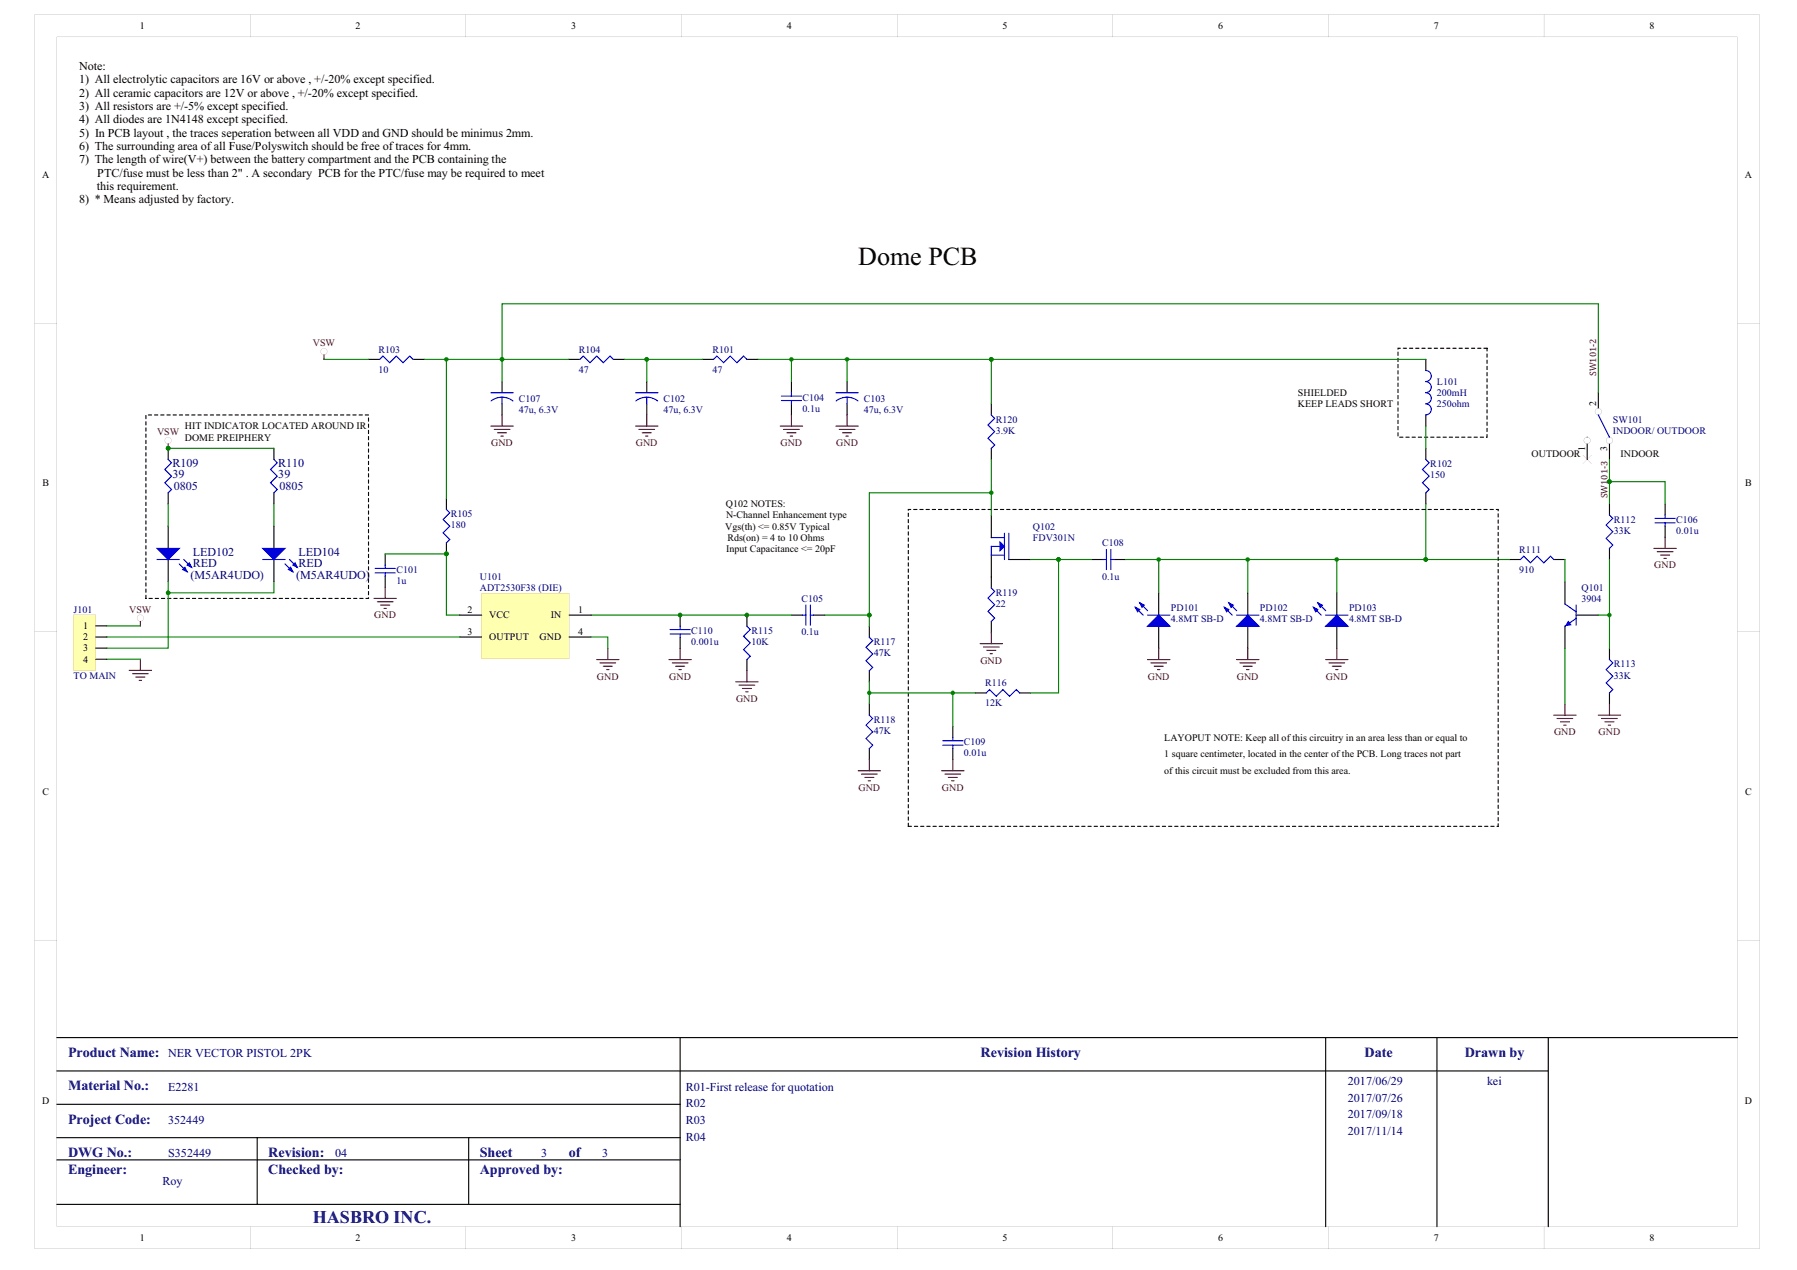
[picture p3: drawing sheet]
<svg xmlns="http://www.w3.org/2000/svg" width="297mm" height="210mm" viewBox="0 0 297 210" stroke-linecap="round" stroke-linejoin="round" font-family="sans-serif">
<defs><g id="words">
<text font-size="4.3" x="141.9" y="43.8">Dome PCB</text>
<text font-size="3" fill="#000080" x="51.7" y="202.1">HASBRO INC.</text>
<g font-size="2.3" fill="#000080">
<text x="11.3" y="174.7">Product Name:</text>
<text x="162.1" y="174.7">Revision History</text>
<text x="225.6" y="174.7">Date</text>
<text x="242.1" y="174.7">Drawn by</text>
<text x="11.3" y="180.2">Material No.:</text>
<text x="11.3" y="185.7">Project Code:</text>
<text x="11.3" y="191.2">DWG No.:</text>
<text x="44.3" y="191.2">Revision:</text>
<text x="79.3" y="191.2">Sheet</text>
<text x="94" y="191.2">of</text>
<text x="11.3" y="194">Engineer:</text>
<text x="44.3" y="194">Checked by:</text>
<text x="79.3" y="194">Approved by:</text>
</g>
<g font-size="2">
<text x="13.1" y="11.6">Note:</text>
<text x="13.1" y="13.8">1) All electrolytic capacitors are 16V or above , +/-20% except specified.</text>
<text x="13.1" y="16">2) All ceramic capacitors are 12V or above , +/-20% except specified.</text>
<text x="13.1" y="18.2">3) All resistors are +/-5% except specified.</text>
<text x="13.1" y="20.4">4) All diodes are 1N4148 except specified.</text>
<text x="13.1" y="22.6">5) In PCB layout , the traces seperation between all VDD and GND should be minimus 2mm.</text>
<text x="13.1" y="24.8">6) The surrounding area ofall Fuse/Polyswitch should be free oftraces for 4mm.</text>
<text x="13.1" y="27">7) The length ofwire(V+) between the battery compartment and the PCB containing the</text>
<text x="16.1" y="29.2">PTC/fuse must be less than 2&quot; . A secondary PCB for the PTC/fuse may be required to meet</text>
<text x="13.1" y="33.6">8) * Means adjusted by factory.</text>
<text x="16" y="31.4">this requirement.</text>
</g>
<g font-size="2" fill="#000080">
<text x="28.5" y="77.2">R109</text>
<text x="46" y="77.2">R110</text>
<text x="28.5" y="79">39</text>
<text x="28.7" y="81">0805</text>
<text x="46" y="79">39</text>
<text x="46.2" y="81">0805</text>
<text x="31.5" y="95.7">(M5AR4UDO)</text>
<text x="31.9" y="91.9">LED102</text>
<text x="31.9" y="93.7">RED</text>
<text x="49" y="95.7">(M5AR4UDO)</text>
<text x="49.3" y="91.9">LED104</text>
<text x="49.3" y="93.7">RED</text>
<text x="27.8" y="174.7">NER VECTOR PISTOL 2PK</text>
<text x="222.8" y="179.3">2017/06/29</text>
<text x="245.8" y="179.3">kei</text>
<text x="27.8" y="180.2">E2281</text>
<text x="27.8" y="185.8">352449</text>
<text x="113.4" y="183">R02</text>
<text x="113.4" y="185.8">R03</text>
<text x="113.4" y="180.2">R01-First release for quotation</text>
<text x="222.8" y="184.9">2017/09/18</text>
<text x="222.8" y="182.1">2017/07/26</text>
<text x="27.8" y="191.3">S352449</text>
<text x="55.4" y="191.3">04</text>
<text x="89.4" y="191.3">3</text>
<text x="99.6" y="191.3">3</text>
<text x="113.4" y="188.5">R04</text>
<text x="222.8" y="187.6">2017/11/14</text>
<text x="26.9" y="195.9">Roy</text>
</g>
<g font-size="1.7">
<text x="23.1" y="4.8">1</text>
<text x="58.8" y="4.8">2</text>
<text x="94.4" y="4.8">3</text>
<text x="130.1" y="4.8">4</text>
<text x="165.7" y="4.8">5</text>
<text x="201.4" y="4.8">6</text>
<text x="237" y="4.8">7</text>
<text x="272.6" y="4.8">8</text>
<text x="7" y="29.4">A</text>
<text x="288.4" y="29.4">A</text>
<text x="214.5" y="65.5">SHIELDED</text>
<text x="30.6" y="71">HIT INDICATOR LOCATED AROUND IR</text>
<text x="214.5" y="67.3">KEEP LEADS SHORT</text>
<text x="263.8" y="67.1" transform="rotate(-90 263.8 67.1)">2</text>
<text x="30.6" y="72.8">DOME PREIPHERY</text>
<text x="253.2" y="75.6">OUTDOOR</text>
<text x="262" y="74.6" transform="rotate(-90 262 74.6)">1</text>
<text x="265.7" y="74.6" transform="rotate(-90 265.7 74.6)">3</text>
<text x="267.9" y="75.6">INDOOR</text>
<text x="7" y="80.4">B</text>
<text x="120" y="83.9">Q102 NOTES:</text>
<text x="288.5" y="80.4">B</text>
<text x="119.9" y="87.5">Vgs(th) &lt;= 0.85V Typical</text>
<text x="120" y="85.7">N-Channel Enhancement type</text>
<text x="120.2" y="89.4">Rds(on) = 4 to 10 Ohms</text>
<text x="120" y="91.2">Input Capacitance &lt;= 20pF</text>
<text x="77.3" y="101.3">2</text>
<text x="95.6" y="101.3">1</text>
<text x="13.7" y="104">1</text>
<text x="13.7" y="105.8">2</text>
<text x="13.7" y="107.7">3</text>
<text x="77.3" y="104.9">3</text>
<text x="80.9" y="102.2">VCC</text>
<text x="80.9" y="105.8">OUTPUT</text>
<text x="89.2" y="105.8">GND</text>
<text x="91" y="102.2">IN</text>
<text x="95.6" y="104.9">4</text>
<text x="13.7" y="109.5">4</text>
<text x="192.5" y="122.4">LAYOPUT NOTE: Keep all of this circuitry in an area less than or equal to</text>
<text x="192.5" y="125.2">1 square centimeter, located in the center of the PCB. Long traces not part</text>
<text x="7" y="131.4">C</text>
<text x="192.5" y="127.9">of this circuit must be excluded from this area.</text>
<text x="288.5" y="131.4">C</text>
<text x="7" y="182.4">D</text>
<text x="288.4" y="182.4">D</text>
<text x="23.1" y="205.1">1</text>
<text x="58.8" y="205.1">2</text>
<text x="94.4" y="205.1">3</text>
<text x="130.1" y="205.1">4</text>
<text x="165.7" y="205.1">5</text>
<text x="201.4" y="205.1">6</text>
<text x="237" y="205.1">7</text>
<text x="272.6" y="205.1">8</text>
</g>
<g font-size="1.7" fill="#800000">
<text x="51.7" y="57.2">VSW</text>
<text x="26" y="71.9">VSW</text>
<text x="81.2" y="73.7">GND</text>
<text x="105.1" y="73.7">GND</text>
<text x="129" y="73.7">GND</text>
<text x="138.2" y="73.7">GND</text>
<text x="273.4" y="93.9">GND</text>
<text x="21.3" y="101.3">VSW</text>
<text x="61.9" y="102.2">GND</text>
<text x="98.7" y="112.3">GND</text>
<text x="110.6" y="112.3">GND</text>
<text x="162.1" y="109.7">GND</text>
<text x="189.7" y="112.3">GND</text>
<text x="204.4" y="112.3">GND</text>
<text x="219.2" y="112.3">GND</text>
<text x="121.7" y="116">GND</text>
<text x="256.9" y="121.5">GND</text>
<text x="264.2" y="121.5">GND</text>
<text x="141.9" y="130.7">GND</text>
<text x="155.7" y="130.7">GND</text>
</g>
<g font-size="1.7" fill="#000080">
<text x="62.6" y="58.3">R103</text>
<text x="95.7" y="58.3">R104</text>
<text x="117.8" y="58.3">R101</text>
<text x="62.6" y="61.6">10</text>
<text x="95.7" y="61.6">47</text>
<text x="117.8" y="61.6">47</text>
<text x="237.5" y="63.6">L101</text>
<text x="237.5" y="65.5">200mH</text>
<text x="85.8" y="66.4">C107</text>
<text x="85.8" y="68.2">47u, 6.3V</text>
<text x="109.7" y="66.4">C102</text>
<text x="109.7" y="68.2">47u, 6.3V</text>
<text x="132.7" y="66.2">C104</text>
<text x="132.7" y="68">0.1u</text>
<text x="142.8" y="66.4">C103</text>
<text x="142.8" y="68.2">47u, 6.3V</text>
<text x="164.6" y="69.9">R120</text>
<text x="164.6" y="71.7">3.9K</text>
<text x="237.5" y="67.3">250ohm</text>
<text x="266.6" y="69.9">SW101</text>
<text x="266.6" y="71.7">INDOOR/ OUTDOOR</text>
<text x="236.4" y="77.2">R102</text>
<text x="236.4" y="79.1">150</text>
<text x="74.5" y="85.5">R105</text>
<text x="74.5" y="87.3">180</text>
<text x="170.7" y="87.6">Q102</text>
<text x="170.7" y="89.4">FDV301N</text>
<text x="266.8" y="86.4">R112</text>
<text x="266.8" y="88.2">33K</text>
<text x="277.1" y="86.4">C106</text>
<text x="277.1" y="88.2">0.01u</text>
<text x="65.5" y="94.7">C101</text>
<text x="79.3" y="95.8">U101</text>
<text x="182.2" y="90.3">C108</text>
<text x="182.2" y="95.8">0.1u</text>
<text x="251.1" y="91.4">R111</text>
<text x="251.1" y="94.7">910</text>
<text x="12.2" y="101.3">J101</text>
<text x="65.5" y="96.5">1u</text>
<text x="79.3" y="97.6">ADT2530F38 (DIE)</text>
<text x="132.5" y="99.5">C105</text>
<text x="164.6" y="98.5">R119</text>
<text x="164.6" y="100.3">22</text>
<text x="193.6" y="100.9">PD101</text>
<text x="208.3" y="100.9">PD102</text>
<text x="223" y="100.9">PD103</text>
<text x="261.4" y="97.6">Q101</text>
<text x="261.4" y="99.5">3904</text>
<text x="114.3" y="104.8">C110</text>
<text x="114.3" y="106.6">0.001u</text>
<text x="124.2" y="104.8">R115</text>
<text x="124.2" y="106.6">10K</text>
<text x="132.5" y="105">0.1u</text>
<text x="144.4" y="106.6">R117</text>
<text x="193.6" y="102.8">4.8MT SB-D</text>
<text x="208.3" y="102.8">4.8MT SB-D</text>
<text x="223" y="102.8">4.8MT SB-D</text>
<text x="12.2" y="112.3">TO MAIN</text>
<text x="144.4" y="108.5">47K</text>
<text x="162.8" y="113.4">R116</text>
<text x="266.8" y="110.3">R113</text>
<text x="266.8" y="112.2">33K</text>
<text x="144.4" y="119.5">R118</text>
<text x="162.8" y="116.7">12K</text>
<text x="144.4" y="121.3">47K</text>
<text x="159.3" y="123.2">C109</text>
<text x="159.3" y="125">0.01u</text>
</g>
<g font-size="1.6" fill="#800000">
<text x="263.8" y="62.1" transform="rotate(-90 263.8 62.1)">SW101-2</text>
<text x="265.7" y="82.4" transform="rotate(-90 265.7 82.4)">SW101-3</text>
</g>
</g></defs>
<path d="M5.7 2.4v204h285.2v-204h-285.2h285.2v204h-285.2z" fill="#000"/>
<path d="M9.4 6.1h277.8v196.6h-277.8z" fill="#fff"/>
<g fill="#000">
<path d="M9.4 6.1v196.6h277.8v-196.6h-277.8h277.8v196.6h-277.8zM41.4 2.4v3.7zM77 2.4v3.7zM112.6 2.4v3.7zM148.3 2.4v3.7zM183.9 2.4l.1 3.7zM219.6 2.4v3.7zM255.2 2.4v3.7zM5.7 53.4h3.7zM287.2 53.4h3.7zM5.7 104.4h3.7zM287.2 104.4h3.7z"/>
<path d="M5.7 155.4h3.7zM287.2 155.4h3.7zM41.4 202.7v3.7zM77 202.7v3.7zM112.6 202.7v3.7zM148.3 202.7v3.7zM183.9 202.7l.1 3.7zM219.6 202.7v3.7zM255.2 202.7v3.7z"/>
</g>
<g fill="#fff">
<path d="M13.1 9.8h77.2v25.7h-77.2z"/>
<path d="M13.1 9.8v25.7h77.2v-25.7h-77.2h77.2v25.7h-77.2z"/>
</g>
<g fill="#000">
<path d="M60.8 59.3h2v.1v.1h-1.9zM68.2 59.3h1.9l.1 .1-.1 .1h-1.8zM9.3 171.4h277.9l.1 .1-.1 .1h-277.8zM9.3 176.9h246.6l.1 .1-.1 .1h-246.5zM112.4 171.4l.1 .1v31.2l-.1 .1-.1-.1zM219.1 171.4l.1 .1v31.2l-.1 .1-.1-.1zM237.5 171.4l.1 .1v31.2l-.1 .1-.1-.1zM255.9 171.4l.1 .1v31.2l-.1 .1-.1-.1zM9.3 182.5l103.1-.1 .1 .1-.1 .1h-103zM9.3 188l103.1-.1 .1 .1-.1 .1h-103zM9.3 191.6h103.1l.1 .1-.1 .1h-103zM9.3 199h103.1l.1 .1h-.1h-103z"/>
<path d="M42.5 188h.1v11.1h-.1h-.1zM77.4 188h.2v11.1h-.1h-.1z"/>
</g>
<path d="M62.7 59.3l.6-.6 1.2 1.2h-.1h-.1l1.2-1.2 1.2 1.2h-.1l1.1-1.2 .7 .7-.2 .1-.5-.6v-.1l.1 .1-1.2 1.2-1.2-1.2 .1-.1 .1 .1-1.2 1.2-1.2-1.2 .1-.1 .1 .1-.6 .6h-.1z" fill="#00f"/>
<path d="M73.7 82.3l.2 .1v1.8l-.1 .1-.1-.1zM73.7 89.7h.2v1.9h-.1h-.1z" fill="#000"/>
<g fill="#008000">
<circle cx="73.8" cy="91.5" r=".36"/>
<circle cx="73.8" cy="91.5" r=".34"/>
</g>
<path d="M73.7 84.1h.2l.6 .7-1.2 1.1h-.1l.1-.1 1.2 1.2-1.2 1.1h-.1l.1-.1 1.2 1.2-.7 .6-.1-.1 .6-.6v.1l-1.2-1.1 1.2-1.2v.1l-1.2-1.1 1.2-1.2v.1l-.6-.5z" fill="#00f"/>
<g fill="#008000">
<circle cx="73.8" cy="91.5" r=".36"/>
<circle cx="73.8" cy="91.5" r=".34"/>
</g>
<path d="M63.6 91.5l.2 .1v1.8l-.1 .1-.1-.1zM63.6 95.2h.2v1.9l-.1 .1-.1-.1z" fill="#000"/>
<g fill="#00f">
<path d="M63.6 94.6l.2 .1-.1 .6-.1-.1z"/>
<path d="M63.6 93.3l.2 .1-.1 .6-.1-.1z"/>
<path d="M62 94.6h3.3l.1 .1-.1 .1h-3.3z"/>
<path d="M62 93.9h3.3h.1l-.1 .1h-3.3z"/>
</g>
<path d="M82.9 63l.2 .1v1.8l-.1 .1-.1-.1zM82.9 66.7h.2v1.9l-.1 .1-.1-.1z" fill="#000"/>
<g fill="#00f">
<path d="M81.1 64.8h3.7l.1 .1-.1 .1h-3.6z"/>
<path d="M82.9 65.6h.2v1.1l-.1 .1-.1-.1z"/>
<path d="M82.9 65.6a2.25 2.25 0 0 1 2 .7l-1.2-.5-.7-.1z"/>
<path d="M81.1 66.2a2.02 2.02 0 0 1 2-.6v.1a4.1 4.1 0 0 0-2 .6z"/>
</g>
<path d="M94 59.3h1.9l.1 .1-.1 .1h-1.9zM101.3 59.3h1.9l.1 .1-.1 .1h-1.8z" fill="#000"/>
<path d="M95.8 59.3l.6-.6 1.2 1.2h-.1l1.1-1.2 1.2 1.2h-.1l1.1-1.2 .7 .7-.2 .1-.5-.6v-.1l.1 .1-1.2 1.2-1.1-1.2v-.1l.1 .1-1.2 1.2-1.1-1.2v-.1l.1 .1-.6 .6h-.1z" fill="#00f"/>
<path d="M116 59.3h1.9l.1 .1-.1 .1h-1.8zM123.4 59.3h1.9l.1 .1-.1 .1h-1.8z" fill="#000"/>
<path d="M117.9 59.3l.6-.6 1.2 1.2h-.1h-.1l1.2-1.2 1.2 1.2h-.1h-.1l1.2-1.2 .7 .7-.2 .1-.6-.6 .1-.1 .1 .1-1.2 1.2-1.2-1.2 .1-.1 .1 .1-1.2 1.2-1.2-1.2 .1-.1 .1 .1-.6 .6h-.1z" fill="#00f"/>
<path d="M106.8 63l.2 .1v1.8l-.1 .1-.1-.1zM106.8 66.7h.2v1.9l-.1 .1-.1-.1z" fill="#000"/>
<g fill="#00f">
<path d="M105 64.8h3.7l.1 .1-.1 .1h-3.6z"/>
<path d="M106.8 65.6h.2v1.1l-.1 .1-.1-.1z"/>
<path d="M106.8 65.6a2.25 2.25 0 0 1 2 .7l-1.2-.5-.7-.1z"/>
<path d="M105 66.2a2.02 2.02 0 0 1 2-.6v.1a4.1 4.1 0 0 0-2 .6z"/>
</g>
<path d="M140 63l.1 .1v1.8l-.1 .1-.1-.1zM140 66.7h.1v1.9l-.1 .1-.1-.1z" fill="#000"/>
<g fill="#00f">
<path d="M138.1 64.8h3.8l.1 .1-.1 .1h-3.7z"/>
<path d="M140 65.6h.1v1.1l-.1 .1-.1-.1z"/>
<path d="M140 65.6a2.25 2.25 0 0 1 1.9 .7l-1.1-.5-.8-.1z"/>
<path d="M138.2 66.2a2.02 2.02 0 0 1 1.9-.6v.1a4.1 4.1 0 0 0-2 .6z"/>
</g>
<path d="M130.8 63l.1 .1v1.8l-.1 .1-.1-.1zM130.8 66.7h.1v1.9l-.1 .1-.1-.1z" fill="#000"/>
<g fill="#00f">
<path d="M130.8 66.1l.1 .1-.1 .6-.1-.1z"/>
<path d="M130.8 64.8l.1 .1-.1 .7-.1-.1z"/>
<path d="M129.1 66.1h3.4l.1 .1-.1 .1h-3.3z"/>
<path d="M129.1 65.4h3.4l.1 .1-.1 .1h-3.3z"/>
</g>
<path d="M163.8 66.7h.2v1.9l-.1 .1-.1-.1zM163.8 74l.2 .1v1.8l-.1 .1-.1-.1z" fill="#000"/>
<path d="M163.8 68.5h.1l.6 .6-1.1 1.2-.1-.1h.1l1.1 1.1-1.1 1.2-.1-.1h.1l1.1 1.1-.6 .7-.1-.2 .6-.5v.1l-1.2-1.2 1.2-1.1v.1l-1.2-1.2 1.2-1.1v.1z" fill="#00f"/>
<path d="M123.4 101.6l.2 .1v1.8l-.1 .1-.1-.1z" fill="#000"/>
<g fill="#008000">
<circle cx="123.5" cy="101.7" r=".36"/>
<circle cx="123.5" cy="101.6" r=".34"/>
</g>
<path d="M123.4 108.9l.2 .1v1.9h-.1h-.1z" fill="#000"/>
<path d="M123.4 103.4h.1l.6 .7-1.1 1.1h-.1l.1-.1 1.1 1.2-1.1 1.1h-.1l.1-.1 1.1 1.2-.6 .6-.1-.2 .6-.5v.1l-1.2-1.1 1.2-1.2v.1l-1.2-1.1 1.2-1.2v.1l-.6-.5z" fill="#00f"/>
<g fill="#008000">
<circle cx="123.5" cy="101.7" r=".36"/>
<circle cx="123.5" cy="101.6" r=".34"/>
</g>
<path d="M112.4 101.6l.1 .1v1.8l-.1 .1-.1-.1z" fill="#000"/>
<g fill="#008000">
<circle cx="112.4" cy="101.7" r=".36"/>
<circle cx="112.4" cy="101.6" r=".34"/>
</g>
<path d="M112.4 105.3h.1v1.9l-.1 .1-.1-.1z" fill="#000"/>
<g fill="#00f">
<path d="M112.4 104.7l.1 .1-.1 .6-.1-.1z"/>
<path d="M112.4 103.4l.1 .1-.1 .6h-.1z"/>
<path d="M110.7 104.7h3.4l.1 .1-.1 .1h-3.3z"/>
<path d="M110.7 104h3.4l.1 .1h-.1h-3.3z"/>
</g>
<g fill="#008000">
<circle cx="112.4" cy="101.7" r=".36"/>
<circle cx="112.4" cy="101.6" r=".34"/>
</g>
<path d="M130.8 101.6h1.9l.1 .1-.1 .1h-1.9zM134.4 101.6h1.9l.1 .1-.1 .1h-1.8z" fill="#000"/>
<g fill="#00f">
<path d="M133.9 101.6h.6l.1 .1-.6 .1z"/>
<path d="M132.6 101.6h.6l.1 .1-.6 .1z"/>
<path d="M133.9 99.9l.1 .1v3.3v.1l-.1-.1z"/>
<path d="M133.1 99.9l.2 .1v3.3l-.1 .1-.1-.1z"/>
</g>
<path d="M143.6 103.4l.2 .1v1.8l-.1 .1-.1-.1zM143.6 110.8l.2 .1v1.8l-.1 .1-.1-.1z" fill="#000"/>
<path d="M143.6 105.3h.2l.6 .6-1.2 1.2-.1-.1 .1-.1 1.2 1.2-1.2 1.2-.1-.1 .1-.1 1.2 1.2-.7 .6-.1-.1 .6-.6 .1 .1-.1 .1-1.2-1.2 1.2-1.2 .1 .1-.1 .1-1.2-1.2 1.2-1.2 .1 .1-.1 .1-.6-.6z" fill="#00f"/>
<path d="M143.6 116.3l.2 .1v1.8l-.1 .1-.1-.1zM143.6 123.6l.2 .1v1.9h-.1h-.1z" fill="#000"/>
<path d="M143.6 118.1h.2l.6 .7-1.2 1.1h-.1l.1-.1 1.2 1.2-1.2 1.1h-.1l.1-.1 1.2 1.2-.7 .6-.1-.2 .6-.5 .1 .1h-.1l-1.2-1.1 1.2-1.2 .1 .1h-.1l-1.2-1.1 1.2-1.2 .1 .1h-.1l-.6-.5z" fill="#00f"/>
<path d="M163.8 95.3l.2 .1v1.8l-.1 .1-.1-.1zM163.8 102.6l.2 .1v1.8l-.1 .1-.1-.1z" fill="#000"/>
<path d="M163.8 97.1h.1l.6 .6-1.1 1.2h-.1l.1-.1 1.1 1.2-1.1 1.1h-.1l.1-.1 1.1 1.2-.6 .6-.1-.2 .6-.5v.1l-1.2-1.1 1.2-1.2v.1l-1.2-1.1 1.2-1.2v.1z" fill="#00f"/>
<path d="M161.1 114.5l1.9-.1 .1 .1-.1 .1h-1.8zM168.5 114.5l1.9-.1 .1 .1-.1 .1h-1.9z" fill="#000"/>
<path d="M163.5 113.9l.1-.1 1.1 1.2v.1l-.1-.1 1.2-1.2 1.1 1.2v.1l-.1-.1 1.2-1.2 .6 .7-.1 .1-.6-.6h.1l-1.1 1.2-1.2-1.2h.1l-1.1 1.2-1.2-1.2h.1l-.6 .6z" fill="#00f"/>
<path d="M157.4 120h.2v1.9l-.1 .1-.1-.1zM157.4 123.6l.2 .1v1.9h-.1h-.1z" fill="#000"/>
<g fill="#00f">
<path d="M157.4 123.1l.2 .1-.1 .6-.1-.1z"/>
<path d="M157.4 121.8l.2 .1-.1 .6-.1-.1z"/>
<path d="M155.8 123.1h3.4v.1v.1h-3.4z"/>
<path d="M155.8 122.4l3.4-.1v.1v.1h-3.4z"/>
</g>
<path d="M180.4 92.4h1.9l.1 .1-.1 .1h-1.8zM184.1 92.4h1.9l.1 .1-.1 .1h-1.8z" fill="#000"/>
<g fill="#00f">
<path d="M183.6 92.4h.6l.1 .1-.7 .1z"/>
<path d="M182.3 92.4h.6l.1 .1-.7 .1z"/>
<path d="M183.6 90.8h.1v3.3l-.1 .1-.1-.1z"/>
<path d="M182.8 90.8h.2v3.3l-.1 .1-.1-.1z"/>
</g>
<path d="M191.5 97.9l.1 .1v3.7l-.1 .1-.1-.1zM191.5 103.4l.1 .1v3.7l-.1 .1-.1-.1z" fill="#000"/>
<g fill="#00f">
<path d="M189.7 103.5l1.8-1.8 1.9 1.8z"/>
<path d="M188.4 99.6l.7 .4-.3 .4z"/>
<path d="M187.7 100.4l.7 .3-.4 .4z"/>
</g>
<g fill="#00f">
<path d="M189.6 103.4l1.9-1.9 2.1 2.1h-.3l-1.8-1.9h.1l-1.8 1.9-.1-.1v-.1h3.7v.2h-3.9z"/>
<path d="M188.3 99.6h.2l1.3 1.3v.1h-.2l-1.3-1.3z"/>
<path d="M187.6 100.3h.1l1.3 1.3v.1h-.1l-1.3-1.3z"/>
<path d="M188.2 99.4l.3 .2 .4 .7-.1 .1-.1-.1 .4-.4v.1v.1l-.7-.4v-.1l.9 .4-.6 .5z"/>
<path d="M187.5 100.2l.3 .1 .3 .8h-.1v-.1l.3-.3h.1v.1l-.8-.3 .1-.2 .9 .4-.6 .6z"/>
<path d="M189.6 101.6h3.8l.1 .1-.1 .1h-3.7z"/>
</g>
<path d="M206.2 97.9l.1 .1v3.7v.1l-.1-.1zM206.2 103.4l.1 .1v3.7v.1l-.1-.1z" fill="#000"/>
<g fill="#00f">
<path d="M204.4 103.5l1.9-1.8 1.8 1.8z"/>
<path d="M203.1 99.6l.8 .4-.4 .4z"/>
<path d="M202.4 100.4l.7 .3-.3 .4z"/>
</g>
<g fill="#00f">
<path d="M204.2 103.6l2.1-2.1 2 2.1h-.3l-1.8-1.9h.1l-1.8 1.9-.1-.1v-.1h3.7v.2z"/>
<path d="M203.1 99.6h.1l1.3 1.3v.1h-.2l-1.2-1.3z"/>
<path d="M202.3 100.3h.2l1.2 1.3v.1h-.1l-1.3-1.3z"/>
<path d="M202.9 99.4l.3 .2 .4 .7-.1 .1-.1-.1 .4-.4 .1 .1-.1 .1-.7-.4 .1-.1 .8 .4-.5 .5z"/>
<path d="M202.2 100.2l.3 .1 .3 .8-.1-.1 .4-.3v.1l-.8-.3 .1-.2 .9 .4-.6 .6z"/>
<path d="M204.3 101.6h3.8l.1 .1-.1 .1h-3.7z"/>
</g>
<path d="M220.9 97.9l.2 .1v3.7l-.1 .1-.1-.1zM220.9 103.4l.2 .1v3.7l-.1 .1-.1-.1z" fill="#000"/>
<g fill="#00f">
<path d="M219.1 103.5l1.9-1.8 1.8 1.8z"/>
<path d="M217.8 99.6l.8 .4-.4 .4z"/>
<path d="M217.1 100.4l.7 .3-.3 .4z"/>
<path d="M165.3 89.6l.7 .7-.7 .7z"/>
</g>
<g fill="#00f">
<path d="M218.9 103.6l2.1-2.1 2 2.1h-.3l-1.8-1.9h.1l-1.8 1.9-.1-.1v-.1h3.7v.2z"/>
<path d="M217.8 99.6h.1l1.3 1.3v.1h-.1l-1.3-1.3z"/>
<path d="M217 100.3h.2l1.3 1.3v.1h-.2l-1.3-1.3z"/>
<path d="M217.6 99.4l.3 .2 .4 .7-.1 .1-.1-.1 .4-.4 .1 .1-.1 .1-.7-.4 .1-.1 .8 .4-.5 .5z"/>
<path d="M216.9 100.2l.3 .1 .4 .8h-.1l-.1-.1 .4-.3v.1l-.7-.3v-.2l.9 .4-.6 .6z"/>
<path d="M219.1 101.6h3.7l.1 .1-.1 .1h-3.7z"/>
<path d="M163.8 88.8h2.2l.1 .1h-.1h-2.1z"/>
<path d="M166 88.1h.1v4.4l-.1 .1-.1-.1z"/>
<path d="M166.7 88.1h.1v4.4v.1l-.1-.1z"/>
<path d="M163.8 90.2h2.2l.1 .1-.1 .1h-2.1z"/>
<path d="M163.8 91.7h2.2l.1 .1-.1 .1h-2.1z"/>
<path d="M165.2 89.4l1 .9-.2 .1-.8-.7 .1-.1h.1v1.4h-.1h-.1l.8-.8v.2h.1l-.9 .8z"/>
</g>
<path d="M163.8 85.2h.2v3.7h-.1h-.1zM163.8 91.7l.2 .1v3.6l-.1 .1-.1-.1zM166.7 92.4h3.7l.1 .1-.1 .1h-3.6z" fill="#000"/>
<path d="M163.8 90.2l.2 .1v1.5l-.1 .1-.1-.1z" fill="#00f"/>
<path d="M235.6 74l.2 .1v1.8l-.1 .1-.1-.1zM235.6 81.4h.2v1.9l-.1 .1-.1-.1z" fill="#000"/>
<path d="M235.6 75.9h.2l.6 .6-1.2 1.2-.1-.1 .1-.1 1.2 1.2-1.2 1.2-.1-.1 .1-.1 1.2 1.2-.7 .6-.1-.1 .6-.6v.1v.1l-1.2-1.2 1.2-1.2v.1v.1l-1.2-1.2 1.2-1.2v.1v.1l-.6-.6z" fill="#00f"/>
<path d="M249.4 92.4h1.9l.1 .1-.1 .1h-1.8zM256.8 92.4h1.9l.1 .1-.1 .1h-1.9z" fill="#000"/>
<path d="M251.3 92.4l.6-.6 1.1 1.2h-.1l1.2-1.2 1.2 1.2h-.1h-.1l1.2-1.2 .6 .7h-.1l-.6-.5 .1-.1 .1 .1-1.2 1.2-1.2-1.2 .1-.1v.1l-1.1 1.2-1.2-1.2 .1-.1v.1l-.5 .5h-.1z" fill="#00f"/>
<path d="M235.6 59.3l.2 .1v1.8l-.1 .1-.1-.1zM235.6 68.5l.2 .1v1.8l-.1 .1-.1-.1z" fill="#000"/>
<g fill="#00f">
<path d="M235.6 61.2a.83 .83 0 0 1 1 1 1.26 1.26 0 0 0-1-1z"/>
<path d="M235.6 63h.1a1.11 1.11 0 0 0 .9-.9 .8 .8 0 0 1-1 1z"/>
<path d="M235.6 63a.83 .83 0 0 1 1 1.1 1.26 1.26 0 0 0-1-1z"/>
<path d="M235.6 64.8a1.03 1.03 0 0 0 1-.9 .8 .8 0 0 1-1 1z"/>
<path d="M235.6 64.8a.83 .83 0 0 1 1 1.1 1.26 1.26 0 0 0-1-1z"/>
<path d="M235.6 66.7a1.03 1.03 0 0 0 1-1 .8 .8 0 0 1-1 1z"/>
<path d="M235.6 66.7a.83 .83 0 0 1 1 1.1 1.26 1.26 0 0 0-1-1.1z"/>
<path d="M235.6 68.5a1.03 1.03 0 0 0 1-.9 .8 .8 0 0 1-1 1z"/>
</g>
<path d="M266 83.2l.1 .1v1.8l-.1 .1-.1-.1zM266 90.6h.1v1.9l-.1 .1-.1-.1z" fill="#000"/>
<path d="M266 85.1h.1l.6 .6-1.1 1.1h-.1l.1-.1 1.1 1.2-1.1 1.1h-.1l.1-.1 1.1 1.2-.7 .6v-.1l.5-.6 .1 .1-.1 .1-1.1-1.2 1.1-1.2 .1 .1h-.1l-1.1-1.1 1.1-1.2 .1 .1h-.1l-.5-.5z" fill="#00f"/>
<path d="M266 107.1l.1 .1v1.8l-.1 .1-.1-.1zM266 114.5h.1v1.9l-.1 .1-.1-.1z" fill="#000"/>
<path d="M266 108.9h.1l.6 .7-1.1 1.1h-.1l.1-.1 1.1 1.2-1.1 1.1h-.1l.1-.1 1.1 1.2-.7 .6v-.1l.5-.6 .1 .1h-.1l-1.1-1.1 1.1-1.2 .1 .1h-.1l-1.1-1.1 1.1-1.2 .1 .1h-.1z" fill="#00f"/>
<path d="M275.2 83.2l.1 .1v1.8l-.1 .1-.1-.1zM275.2 86.9l.1 .1v1.8l-.1 .1-.1-.1z" fill="#000"/>
<g fill="#00f">
<path d="M275.2 86.3l.1 .1-.1 .7-.1-.1z"/>
<path d="M275.2 85.1h.1l-.1 .7-.1-.1z"/>
<path d="M273.5 86.3h3.4l.1 .1-.1 .1h-3.3z"/>
<path d="M273.5 85.6h3.4l.1 .1-.1 .1h-3.3z"/>
</g>
<path d="M264.1 64.8l.2 .1v3.7l-.1 .1-.1-.1z" fill="#000"/>
<circle cx="264.2" cy="68" r=".54" fill="#fff"/>
<g fill="#000">
<path d="M266 72.2l.1 .1v3.6l-.1 .1-.1-.1z"/>
<circle cx="264.2" cy="68" r=".52"/>
</g>
<circle cx="266" cy="72.8" r=".54" fill="#fff"/>
<g fill="#000">
<path d="M262.3 72.2l.2 .1v3.6l-.1 .1-.1-.1z"/>
<circle cx="266.1" cy="72.8" r=".52"/>
</g>
<circle cx="262.4" cy="72.8" r=".54" fill="#fff"/>
<circle cx="262.4" cy="72.8" r=".52" fill="#000"/>
<path d="M264.2 68.5h.1l1.8 3.7v.1h-.1l-1.9-3.7z" fill="#00f"/>
<path d="M258.6 96.1l.2 .1v3.6l-.1 .1-.1-.1zM258.6 103.4l.2 .1v3.7l-.1 .1-.1-.1zM260.5 101.6h3.7l.1 .1-.1 .1h-3.7z" fill="#000"/>
<g fill="#00f">
<path d="M258.6 99.8h.1l1.9 1.2v.2h-.1l-1.9-1.3z"/>
<path d="M258.6 103.4l1.9-1.3 .1 .1v.1l-1.9 1.3h-.1z"/>
<path d="M260.5 99.9l.1 .1v3.3l-.1 .1-.1-.1z"/>
<path d="M259.2 102.6l.6 .7-1.1 .2 1.1-.2-.6-.7-.5 .9z"/>
</g>
<path d="M259.2 102.6l.6 .7-1.1 .2z" fill="#00f"/>
<g fill="#800000">
<path d="M98.6 108.9h3.7l.1 .1-.1 .1h-3.7z"/>
<path d="M99.1 109.5h2.7v.1v.1h-2.6z"/>
<path d="M99.7 110.1l1.5-.1 .1 .1-.1 .1h-1.5z"/>
<path d="M100.2 110.6l.5 .1-.4 .1z"/>
<path d="M100.4 107.1l.2 .1v1.8l-.1 .1-.1-.1z"/>
<path d="M61.8 98.8h3.7l.1 .1-.1 .1h-3.7z"/>
<path d="M62.3 99.4h2.7l.1 .1-.1 .1h-2.6z"/>
<path d="M62.9 99.9h1.5l.1 .1-.1 .1h-1.5z"/>
<path d="M63.4 100.5l.5 .1-.4 .1z"/>
<path d="M63.6 97l.2 .1v1.8l-.1 .1-.1-.1z"/>
<path d="M81.1 70.4l3.7-.1 .1 .1-.1 .1h-3.6z"/>
<path d="M81.6 70.9h2.7l.1 .1-.1 .1h-2.6z"/>
<path d="M82.2 71.5l1.5-.1 .1 .1-.1 .1h-1.4z"/>
<path d="M82.7 72l.6 .1-.5 .1z"/>
<path d="M82.9 68.5l.2 .1v1.8l-.1 .1-.1-.1z"/>
</g>
<path d="M70 59.3h24l.1 .1-.1 .1h-23.9z" fill="#008000"/>
<g fill="#800000">
<path d="M53.5 58.6l.1 .1v.8l-.1-.1z"/>
<circle cx="53.6" cy="58.1" r=".52"/>
</g>
<path d="M53.5 59.3h7.4l.1 .1-.1 .1h-7.3z" fill="#008000"/>
<g fill="#800000">
<path d="M105 70.4l3.7-.1 .1 .1-.1 .1h-3.6z"/>
<path d="M105.6 70.9h2.6l.1 .1-.1 .1h-2.6z"/>
<path d="M106.1 71.5l1.5-.1 .1 .1-.1 .1h-1.4z"/>
<path d="M106.7 72l.5 .1-.5 .1z"/>
<path d="M106.8 68.5l.2 .1v1.8l-.1 .1-.1-.1z"/>
</g>
<path d="M143.6 112.6l.2 .1v3.7l-.1 .1-.1-.1z" fill="#008000"/>
<g fill="#800000">
<path d="M121.6 112.6h3.7l.1 .1-.1 .1h-3.7z"/>
<path d="M122.1 113.2l2.7-.1v.1v.1h-2.6z"/>
<path d="M122.7 113.7h1.5l.1 .1-.1 .1h-1.5z"/>
<path d="M123.2 114.3h.5l-.4 .1z"/>
<path d="M123.4 110.8l.2 .1v1.8l-.1 .1-.1-.1z"/>
<path d="M110.5 108.9h3.8l.1 .1-.1 .1h-3.7z"/>
<path d="M111.1 109.5h2.6l.1 .1-.1 .1h-2.6z"/>
<path d="M111.6 110.1l1.6-.1 .1 .1-.1 .1h-1.5z"/>
<path d="M112.2 110.6l.5 .1-.5 .1z"/>
<path d="M112.4 107.1l.1 .1v1.8l-.1 .1-.1-.1z"/>
<path d="M141.8 127.3h3.7l.1 .1-.1 .1h-3.6z"/>
<path d="M142.3 127.9l2.7-.1 .1 .1-.1 .1h-2.6z"/>
<path d="M142.9 128.4h1.5l.1 .1-.1 .1h-1.4z"/>
<path d="M143.5 129h.5l-.5 .1z"/>
<path d="M143.6 125.5l.2 .1v1.8l-.1 .1-.1-.1z"/>
<path d="M162 106.3h3.7l.1 .1-.1 .1h-3.7z"/>
<path d="M162.5 106.9l2.7-.1v.1v.1h-2.6z"/>
<path d="M163.1 107.4h1.5l.1 .1-.1 .1h-1.5z"/>
<path d="M163.6 108h.5l-.4 .1z"/>
<path d="M163.8 104.5h.2v1.9l-.1 .1-.1-.1z"/>
</g>
<g fill="#008000">
<path d="M82.9 50.1h181.4v14.8l-.1 .1-.1-.1v-14.7h.1v.1h-181.2v-.1h.1v9.2l-.1 .1-.1-.1z"/>
<path d="M103.2 59.3h3.7l.1 .1-.1 .1h-3.7z"/>
<path d="M106.8 59.3h9.3l.1 .1-.1 .1h-9.2v-.1h.1v3.7l-.1 .1-.1-.1z"/>
<circle cx="83" cy="59.4" r=".36"/>
<circle cx="83" cy="59.4" r=".34"/>
<circle cx="106.9" cy="59.4" r=".36"/>
<circle cx="106.9" cy="59.4" r=".34"/>
</g>
<g fill="#800000">
<path d="M128.9 70.4l3.8-.1 .1 .1-.1 .1h-3.7z"/>
<path d="M129.5 70.9h2.6l.1 .1-.1 .1h-2.6z"/>
<path d="M130 71.5l1.6-.1 .1 .1-.1 .1h-1.5z"/>
<path d="M130.6 72l.5 .1-.5 .1z"/>
<path d="M130.8 68.5l.1 .1v1.8l-.1 .1-.1-.1z"/>
<path d="M138.1 70.4l3.8-.1 .1 .1-.1 .1h-3.7z"/>
<path d="M138.7 70.9h2.6l.1 .1-.1 .1h-2.6z"/>
<path d="M139.2 71.5l1.6-.1v.1v.1h-1.5z"/>
<path d="M139.8 72l.5 .1-.5 .1z"/>
<path d="M140 68.5l.1 .1v1.8l-.1 .1-.1-.1z"/>
</g>
<g fill="#008000">
<path d="M130.8 59.3l.1 .1v3.7l-.1 .1-.1-.1z"/>
<path d="M140 59.3l.1 .1v3.7l-.1 .1-.1-.1z"/>
<path d="M157.4 114.5h.2v5.5l-.1 .1-.1-.1z"/>
<circle cx="130.8" cy="59.4" r=".36"/>
<circle cx="130.8" cy="59.4" r=".34"/>
<circle cx="140" cy="59.4" r=".36"/>
<circle cx="140" cy="59.4" r=".34"/>
<circle cx="157.5" cy="114.5" r=".36"/>
<circle cx="157.5" cy="114.5" r=".34"/>
</g>
<g fill="#800000">
<path d="M155.6 127.3h3.7l.1 .1-.1 .1h-3.6z"/>
<path d="M156.1 127.9l2.7-.1 .1 .1-.1 .1h-2.6z"/>
<path d="M156.7 128.4h1.5l.1 .1-.1 .1h-1.4z"/>
<path d="M157.2 129h.6l-.5 .1z"/>
<path d="M157.4 125.5l.2 .1v1.8l-.1 .1-.1-.1z"/>
</g>
<g fill="#008000">
<path d="M170.3 92.4h4.7l.1 .1-.1 .1h-4.6z"/>
<path d="M174.9 92.4h5.6l.1 .1-.1 .1h-5.5z"/>
<circle cx="175" cy="92.5" r=".36"/>
<circle cx="175" cy="92.4" r=".34"/>
</g>
<g fill="#800000">
<path d="M189.6 108.9h3.8l.1 .1-.1 .1h-3.7z"/>
<path d="M190.2 109.5h2.6l.1 .1-.1 .1h-2.6z"/>
<path d="M190.7 110.1l1.6-.1 .1 .1-.1 .1h-1.5z"/>
<path d="M191.3 110.6l.5 .1-.5 .1z"/>
<path d="M191.5 107.1l.1 .1v1.8l-.1 .1-.1-.1z"/>
<path d="M204.3 108.9h3.8l.1 .1-.1 .1h-3.7z"/>
<path d="M204.9 109.5h2.6l.1 .1-.1 .1h-2.5z"/>
<path d="M205.4 110.1l1.6-.1 .1 .1-.1 .1h-1.5z"/>
<path d="M206 110.6l.5 .1-.4 .1z"/>
<path d="M206.2 107.1l.1 .1v1.8v.1l-.1-.1z"/>
<path d="M219.1 108.9h3.7l.1 .1-.1 .1h-3.7z"/>
<path d="M219.6 109.5h2.7v.1v.1h-2.6z"/>
<path d="M220.2 110.1l1.5-.1 .1 .1-.1 .1h-1.5z"/>
<path d="M220.7 110.6l.5 .1-.4 .1z"/>
<path d="M220.9 107.1l.2 .1v1.8l-.1 .1-.1-.1z"/>
</g>
<g fill="#008000">
<path d="M220.9 92.4l.2 .1v5.5l-.1 .1-.1-.1z"/>
<path d="M206.2 92.4l.1 .1v5.5v.1l-.1-.1z"/>
<path d="M191.5 92.4l.1 .1v5.5l-.1 .1-.1-.1z"/>
<path d="M185.9 92.4h49.8l.1 .1-.1 .1h-49.7z"/>
<path d="M73.7 59.3l.2 .1v23l-.1 .1-.1-.1z"/>
<path d="M235.6 92.4h13.9l.1 .1-.1 .1h-13.8z"/>
<path d="M258.6 92.4l.2 .1v3.7h-.1h-.1z"/>
<path d="M266 92.4l.1 .1v14.7l-.1 .1-.1-.1z"/>
<path d="M264.1 101.6h1.9l.1 .1-.1 .1h-1.8z"/>
<path d="M266 75.9h.1v3.7l-.1 .1-.1-.1z"/>
<circle cx="221" cy="92.5" r=".36"/>
<circle cx="221" cy="92.4" r=".34"/>
<circle cx="206.2" cy="92.5" r=".36"/>
<circle cx="206.3" cy="92.4" r=".34"/>
<circle cx="191.5" cy="92.5" r=".36"/>
<circle cx="191.6" cy="92.4" r=".34"/>
<circle cx="235.7" cy="92.5" r=".36"/>
<circle cx="235.7" cy="92.4" r=".34"/>
<circle cx="73.8" cy="59.4" r=".36"/>
<circle cx="73.8" cy="59.4" r=".34"/>
<circle cx="266" cy="101.7" r=".36"/>
<circle cx="266.1" cy="101.6" r=".34"/>
<circle cx="266" cy="79.6" r=".36"/>
<circle cx="266.1" cy="79.6" r=".34"/>
</g>
<g fill="#800000">
<path d="M264.1 118.1h3.8l.1 .1-.1 .1h-3.7z"/>
<path d="M264.7 118.7h2.6l.1 .1h-.1h-2.5z"/>
<path d="M265.2 119.2h1.6l.1 .1-.1 .1h-1.5z"/>
<path d="M265.8 119.8l.5 .1h-.4z"/>
<path d="M266 116.3l.1 .1v1.8l-.1 .1-.1-.1z"/>
<path d="M256.8 118.1h3.7l.1 .1-.1 .1h-3.7z"/>
<path d="M257.3 118.7h2.7l.1 .1h-.1h-2.6z"/>
<path d="M257.9 119.2h1.5l.1 .1-.1 .1h-1.5z"/>
<path d="M258.4 119.8l.6 .1h-.5z"/>
<path d="M258.6 116.3l.2 .1v1.8l-.1 .1-.1-.1z"/>
<path d="M273.3 90.6l3.8-.1 .1 .1-.1 .1h-3.7z"/>
<path d="M273.9 91.1h2.6l.1 .1-.1 .1h-2.5z"/>
<path d="M274.4 91.7l1.6-.1 .1 .1-.1 .1h-1.5z"/>
<path d="M275 92.2l.5 .1-.4 .1z"/>
<path d="M275.2 88.7l.1 .1v1.8l-.1 .1-.1-.1z"/>
</g>
<g fill="#f00">
<path d="M261.6 76.7l1.5-1.5z"/>
<path d="M261.6 75.2l1.5 1.5z"/>
</g>
<path d="M150.1 136.5h.6v.1l-.6 .1zM151.1 136.5h.6l.1 .1-.6 .1zM152.1 136.5h.6l.1 .1-.6 .1zM153.1 136.5h.6l.1 .1-.6 .1zM154.2 136.5h.5l.1 .1-.6 .1zM155.2 136.5h.6l.1 .1-.6 .1zM156.2 136.5h.6l.1 .1-.6 .1zM157.2 136.5h.6l.1 .1-.6 .1zM158.3 136.5h.5l.1 .1-.6 .1zM159.3 136.5h.6l.1 .1-.6 .1zM160.3 136.5h.6l.1 .1-.6 .1zM161.3 136.5h.6l.1 .1-.6 .1zM162.4 136.5h.5l.1 .1-.6 .1zM163.4 136.5h.6l.1 .1-.6 .1zM164.4 136.5h.6l.1 .1-.6 .1zM165.4 136.5h.6l.1 .1-.6 .1zM166.5 136.5h.5l.1 .1-.6 .1zM167.5 136.5h.6l.1 .1-.6 .1zM168.5 136.5h.6l.1 .1-.6 .1zM169.5 136.5h.6l.1 .1-.6 .1zM170.6 136.5h.5l.1 .1-.6 .1zM171.6 136.5h.6l.1 .1-.6 .1zM172.6 136.5h.6l.1 .1-.6 .1zM173.6 136.5h.6l.1 .1-.6 .1zM174.7 136.5h.5l.1 .1-.6 .1zM175.7 136.5h.6l.1 .1-.6 .1zM176.7 136.5h.6l.1 .1-.6 .1zM177.7 136.5h.6l.1 .1-.6 .1zM178.8 136.5h.5l.1 .1-.6 .1zM179.8 136.5h.6l.1 .1-.6 .1zM180.8 136.5h.6l.1 .1-.6 .1zM181.8 136.5h.6l.1 .1-.6 .1zM182.9 136.5h.5l.1 .1-.6 .1zM183.9 136.5h.6l.1 .1-.7 .1zM184.9 136.5h.6l.1 .1-.6 .1zM185.9 136.5h.6l.1 .1-.6 .1zM187 136.5h.5l.1 .1-.6 .1zM188 136.5h.6l.1 .1-.7 .1zM189 136.5h.6l.1 .1-.6 .1zM190 136.5h.6l.1 .1-.6 .1zM191.1 136.5h.5l.1 .1-.6 .1zM192.1 136.5h.6v.1l-.6 .1zM193.1 136.5h.6l.1 .1-.6 .1zM194.1 136.5h.6l.1 .1-.6 .1zM195.2 136.5h.5l.1 .1-.6 .1zM196.2 136.5h.6v.1l-.6 .1zM197.2 136.5h.6l.1 .1-.6 .1zM198.2 136.5h.6l.1 .1-.6 .1zM199.3 136.5h.5l.1 .1-.6 .1zM200.3 136.5h.6v.1l-.6 .1zM201.3 136.5h.6l.1 .1-.6 .1zM202.3 136.5h.6l.1 .1-.6 .1zM203.3 136.5h.6l.1 .1-.6 .1zM204.4 136.5h.6v.1l-.6 .1zM205.4 136.5h.6l.1 .1-.6 .1zM206.4 136.5h.6l.1 .1-.6 .1zM207.4 136.5h.6l.1 .1-.6 .1zM208.5 136.5h.5l.1 .1-.6 .1zM209.5 136.5h.6l.1 .1-.6 .1zM210.5 136.5h.6l.1 .1-.6 .1zM211.5 136.5h.6l.1 .1-.6 .1zM212.6 136.5h.5l.1 .1-.6 .1zM213.6 136.5h.6l.1 .1-.6 .1zM214.6 136.5h.6l.1 .1-.6 .1zM215.6 136.5h.6l.1 .1-.6 .1zM216.7 136.5h.5l.1 .1-.6 .1zM217.7 136.5h.6l.1 .1-.6 .1zM218.7 136.5h.6l.1 .1-.6 .1zM219.7 136.5h.6l.1 .1-.6 .1zM220.8 136.5h.5l.1 .1-.6 .1zM221.8 136.5h.6l.1 .1-.6 .1zM222.8 136.5h.6l.1 .1-.6 .1zM223.8 136.5h.6l.1 .1-.6 .1zM224.9 136.5h.5l.1 .1-.6 .1zM225.9 136.5h.6l.1 .1-.6 .1zM226.9 136.5h.6l.1 .1-.6 .1zM227.9 136.5h.6l.1 .1-.6 .1zM229 136.5h.5l.1 .1-.6 .1zM230 136.5h.6l.1 .1-.6 .1zM231 136.5h.6l.1 .1-.6 .1zM232 136.5h.6l.1 .1-.6 .1zM233.1 136.5h.5l.1 .1-.6 .1zM234.1 136.5h.6l.1 .1-.7 .1zM235.1 136.5h.6l.1 .1-.6 .1zM236.1 136.5h.6l.1 .1-.6 .1zM237.2 136.5h.5l.1 .1-.6 .1zM238.2 136.5h.6l.1 .1-.7 .1zM239.2 136.5h.6l.1 .1-.6 .1zM240.2 136.5h.6l.1 .1-.6 .1zM241.3 136.5h.5l.1 .1-.6 .1zM242.3 136.5h.6v.1l-.6 .1zM243.3 136.5h.6l.1 .1-.6 .1zM244.3 136.5h.6l.1 .1-.6 .1zM245.4 136.5h.5l.1 .1-.6 .1zM246.4 136.5h.6v.1l-.6 .1zM247.4 136.5l.3 .1-.2 .1z" fill="#000"/>
<g fill="#008000">
<path d="M235.6 83.2l.2 .1v9.2l-.1 .1-.1-.1z"/>
<path d="M136.3 101.6h7.4l.1 .1-.1 .1h-7.4z"/>
<path d="M143.6 101.6l.2 .1v1.8l-.1 .1-.1-.1z"/>
<path d="M63.6 91.5h10.2l.1 .1h-.1h-10.1z"/>
<path d="M73.7 91.5l.2 .1v10.1h-.1v-.1h2.2l.1 .1-.1 .1h-2.3z"/>
<path d="M97.6 101.6h33.2l.1 .1-.1 .1h-33.1z"/>
<circle cx="235.7" cy="92.5" r=".36"/>
<circle cx="235.7" cy="92.4" r=".34"/>
<circle cx="143.7" cy="101.7" r=".36"/>
<circle cx="143.7" cy="101.6" r=".34"/>
<circle cx="73.8" cy="91.5" r=".36"/>
<circle cx="73.8" cy="91.5" r=".34"/>
</g>
<path d="M79.6 98h14.5v10.9h-14.5z" fill="#ffffb0"/>
<path d="M79.6 98v10.9h14.5v-10.9h-14.5h14.5v10.9h-14.5z" fill="#800000"/>
<path d="M75.9 101.6h3.7l.1 .1-.1 .1h-3.6zM75.9 105.2h3.7l.1 .1-.1 .1h-3.6zM94 101.6h3.7l.1 .1-.1 .1h-3.6zM94 105.2h3.7l.1 .1-.1 .1h-3.6z" fill="#000"/>
<g fill="#008000">
<path d="M97.6 105.2h3l-.1 2h-.1v-1.9h.1v.1h-2.8z"/>
<path d="M17.6 105.2h58.4l.1 .1-.1 .1h-58.3z"/>
</g>
<path d="M150.1 136l.1 .1-.1 .6zM150.1 135h.1l-.1 .6zM150.1 134h.1l-.1 .6zM150.1 132.9l.1 .1-.1 .6zM150.1 131.9l.1 .1-.1 .6zM150.1 130.9h.1l-.1 .6zM150.1 129.9h.1l-.1 .6zM150.1 128.8l.1 .1-.1 .6zM150.1 127.8l.1 .1-.1 .6zM150.1 126.8h.1l-.1 .6zM150.1 125.8h.1l-.1 .6zM150.1 124.7l.1 .1-.1 .6zM150.1 123.7l.1 .1-.1 .6zM150.1 122.7h.1l-.1 .7zM150.1 121.7h.1l-.1 .6zM150.1 120.6l.1 .1-.1 .6zM150.1 119.6l.1 .1-.1 .6zM150.1 118.6h.1l-.1 .7zM150.1 117.6h.1l-.1 .6zM150.1 116.5l.1 .1-.1 .6zM150.1 115.5l.1 .1-.1 .6zM150.1 114.5l.1 .1-.1 .6zM150.1 113.5h.1l-.1 .6zM150.1 112.4l.1 .1-.1 .6zM150.1 111.4l.1 .1-.1 .6zM150.1 110.4l.1 .1-.1 .6zM150.1 109.4h.1l-.1 .6zM150.1 108.3l.1 .1-.1 .6zM150.1 107.3l.1 .1-.1 .6zM150.1 106.3l.1 .1-.1 .6zM150.1 105.3h.1l-.1 .6zM150.1 104.2l.1 .1-.1 .6zM150.1 103.2l.1 .1-.1 .6zM150.1 102.2l.1 .1-.1 .6zM150.1 101.2h.1l-.1 .6zM150.1 100.1l.1 .1-.1 .6zM150.1 99.1l.1 .1-.1 .6zM150.1 98.1l.1 .1-.1 .6zM150.1 97.1h.1l-.1 .6zM150.1 96l.1 .1-.1 .6zM150.1 95l.1 .1-.1 .6zM150.1 94l.1 .1-.1 .6zM150.1 93h.1l-.1 .6zM150.1 91.9l.1 .1-.1 .6zM150.1 90.9l.1 .1-.1 .6zM150.1 89.9l.1 .1-.1 .6zM150.1 88.9h.1l-.1 .6zM150.1 87.8l.1 .1-.1 .6zM150.1 86.8l.1 .1-.1 .6zM150.1 85.8l.1 .1-.1 .6zM150.1 84.8h.1l-.1 .6zM150 84.1l.6 .1-.1 .1h-.4v-.1h.1l-.1 .2zM151 84.1l.6 .1-.6 .1zM152 84.1l.7 .1-.6 .1zM153 84.1l.7 .1-.6 .1zM154.1 84.1l.6 .1-.6 .1zM155.1 84.1l.6 .1-.6 .1zM156.1 84.1l.7 .1-.6 .1zM157.1 84.1l.7 .1-.6 .1zM158.1 84.1l.7 .1-.6 .1zM159.2 84.1l.6 .1-.6 .1zM160.2 84.1l.7 .1-.6 .1zM161.2 84.1l.7 .1-.6 .1zM162.2 84.1l.7 .1-.6 .1zM163.3 84.1l.6 .1-.6 .1zM164.3 84.1l.7 .1-.6 .1zM165.3 84.1l.7 .1-.6 .1zM166.3 84.1l.7 .1-.6 .1zM167.4 84.1l.6 .1-.6 .1zM168.4 84.1l.7 .1-.6 .1zM169.4 84.1l.7 .1-.6 .1zM170.4 84.1l.7 .1-.6 .1zM171.5 84.1l.6 .1-.6 .1zM172.5 84.1l.7 .1-.6 .1zM173.5 84.1l.7 .1-.6 .1zM174.5 84.1l.7 .1-.6 .1zM175.6 84.1l.6 .1-.6 .1zM176.6 84.1l.7 .1-.6 .1zM177.6 84.1l.7 .1-.6 .1zM178.6 84.1l.7 .1-.6 .1zM179.7 84.1l.6 .1-.6 .1zM180.7 84.1l.7 .1-.6 .1zM181.7 84.1l.7 .1-.6 .1zM182.7 84.1l.7 .1-.6 .1zM183.8 84.1l.6 .1-.6 .1zM184.8 84.1l.7 .1-.6 .1zM185.8 84.1l.7 .1-.6 .1zM186.8 84.1l.7 .1-.6 .1zM187.9 84.1l.6 .1-.6 .1zM188.9 84.1l.7 .1-.7 .1zM189.9 84.1l.7 .1-.6 .1zM190.9 84.1l.7 .1-.6 .1zM192 84.1l.6 .1-.6 .1zM193 84.1l.7 .1-.7 .1zM194 84.1l.7 .1-.6 .1zM195 84.1l.7 .1-.6 .1zM196.1 84.1l.6 .1-.6 .1zM197.1 84.1l.6 .1-.6 .1zM198.1 84.1l.7 .1-.6 .1zM199.1 84.1l.7 .1-.6 .1zM200.2 84.1l.6 .1-.6 .1zM201.2 84.1l.6 .1-.6 .1zM202.2 84.1l.7 .1-.6 .1zM203.2 84.1l.7 .1-.6 .1zM204.3 84.1l.6 .1-.6 .1zM205.3 84.1l.6 .1-.6 .1zM206.3 84.1l.7 .1-.6 .1zM207.3 84.1l.7 .1-.6 .1zM208.3 84.1l.7 .1-.6 .1zM209.4 84.1l.6 .1-.6 .1zM210.4 84.1l.7 .1-.6 .1zM211.4 84.1l.7 .1-.6 .1zM212.4 84.1l.7 .1-.6 .1zM213.5 84.1l.6 .1-.6 .1zM214.5 84.1l.7 .1-.6 .1zM215.5 84.1l.7 .1-.6 .1zM216.5 84.1l.7 .1-.6 .1zM217.6 84.1l.6 .1-.6 .1zM218.6 84.1l.7 .1-.6 .1zM219.6 84.1l.7 .1-.6 .1zM220.6 84.1l.7 .1-.6 .1zM221.7 84.1l.6 .1-.6 .1zM222.7 84.1l.7 .1-.6 .1zM223.7 84.1l.7 .1-.6 .1zM224.7 84.1l.7 .1-.6 .1zM225.8 84.1l.6 .1-.6 .1zM226.8 84.1l.7 .1-.6 .1zM227.8 84.1l.7 .1-.6 .1zM228.8 84.1l.7 .1-.6 .1zM229.9 84.1l.6 .1-.6 .1zM230.9 84.1l.7 .1-.6 .1zM231.9 84.1l.7 .1-.6 .1zM232.9 84.1l.7 .1-.6 .1zM234 84.1l.6 .1-.6 .1zM235 84.1l.7 .1-.6 .1zM236 84.1l.7 .1-.6 .1zM237 84.1l.7 .1-.6 .1zM238.1 84.1l.6 .1-.6 .1zM239.1 84.1l.7 .1-.7 .1zM240.1 84.1l.7 .1-.6 .1zM241.1 84.1l.7 .1-.6 .1zM242.2 84.1l.6 .1-.6 .1zM243.2 84.1l.7 .1-.7 .1zM244.2 84.1l.7 .1-.6 .1zM245.2 84.1l.7 .1-.6 .1zM246.3 84.1l.6 .1-.6 .1zM247.3 84.1h.4v.4l-.1-.1v-.2v.1h-.3zM247.6 84.9h.1l-.1 .6zM247.6 85.9l.1 .1-.1 .6zM247.6 86.9l.1 .1-.1 .6zM247.6 87.9l.1 .1-.1 .6zM247.6 89h.1l-.1 .6zM247.6 90l.1 .1-.1 .6zM247.6 91l.1 .1-.1 .6zM247.6 92l.1 .1-.1 .6zM247.6 93.1h.1l-.1 .6zM247.6 94.1l.1 .1-.1 .6zM247.6 95.1l.1 .1-.1 .6zM247.6 96.1l.1 .1-.1 .6zM247.6 97.2h.1l-.1 .6zM247.6 98.2l.1 .1-.1 .6zM247.6 99.2l.1 .1-.1 .6zM247.6 100.2l.1 .1-.1 .6zM247.6 101.3h.1l-.1 .6zM247.6 102.3h.1l-.1 .7zM247.6 103.3l.1 .1-.1 .6zM247.6 104.3l.1 .1-.1 .6zM247.6 105.4h.1l-.1 .6zM247.6 106.4h.1l-.1 .7zM247.6 107.4l.1 .1-.1 .6zM247.6 108.4l.1 .1-.1 .6zM247.6 109.5h.1l-.1 .6zM247.6 110.5h.1l-.1 .7zM247.6 111.5l.1 .1-.1 .6zM247.6 112.5l.1 .1-.1 .6zM247.6 113.6h.1l-.1 .6zM247.6 114.6h.1l-.1 .6zM247.6 115.6l.1 .1-.1 .6zM247.6 116.6l.1 .1-.1 .6zM247.6 117.7h.1l-.1 .6zM247.6 118.7h.1l-.1 .6zM247.6 119.7l.1 .1-.1 .6zM247.6 120.7l.1 .1-.1 .6zM247.6 121.8h.1l-.1 .6zM247.6 122.8h.1l-.1 .6zM247.6 123.8l.1 .1-.1 .6zM247.6 124.8l.1 .1-.1 .6zM247.6 125.8l.1 .1-.1 .6zM247.6 126.9h.1l-.1 .6zM247.6 127.9l.1 .1-.1 .6zM247.6 128.9l.1 .1-.1 .6zM247.6 129.9l.1 .1-.1 .6zM247.6 131h.1l-.1 .6zM247.6 132l.1 .1-.1 .6zM247.6 133l.1 .1-.1 .6zM247.6 134l.1 .1-.1 .6zM247.6 135.1h.1l-.1 .6zM247.6 136.1l.1 .1-.1 .5z" fill="#000"/>
<g fill="#008000">
<path d="M143.6 114.5l17.6-.1 .1 .1-.1 .1h-17.5z"/>
<path d="M174.9 92.4l.2 .1v22.1h-4.7l-.1-.1 .1-.1h4.6v.1h-.1z"/>
<circle cx="143.7" cy="114.5" r=".36"/>
<circle cx="143.7" cy="114.5" r=".34"/>
<circle cx="175" cy="92.5" r=".36"/>
<circle cx="175" cy="92.4" r=".34"/>
</g>
<path d="M245.2 57.5h.6l.1 .1-.6 .1zM244.2 57.5h.6l.1 .1-.6 .1zM243.2 57.5h.6v.1l-.6 .1zM242.2 57.5h.5l.1 .1-.6 .1zM241.1 57.5h.6l.1 .1-.6 .1zM240.1 57.5h.6l.1 .1-.6 .1zM239.1 57.5h.6v.1l-.6 .1zM238.1 57.5h.5l.1 .1-.6 .1zM237 57.5h.6l.1 .1-.6 .1zM236 57.5h.6l.1 .1-.6 .1zM235 57.5h.6l.1 .1-.7 .1zM234 57.5h.5l.1 .1-.6 .1zM232.9 57.5h.6l.1 .1-.6 .1zM231.9 57.5h.6l.1 .1-.6 .1zM231 57.5l.6 .1-.1 .1h-.4v-.1h.1l-.1 .2zM231 58.1l.2 .1-.1 .6-.1-.1zM231 59.2h.2l-.1 .6-.1-.1zM231 60.2l.2 .1-.1 .6-.1-.1zM231 61.2l.2 .1-.1 .6-.1-.1zM231 62.2l.2 .1-.1 .6-.1-.1zM231 63.3h.2l-.1 .6-.1-.1zM231 64.3l.2 .1-.1 .6-.1-.1zM231 65.3l.2 .1-.1 .6-.1-.1zM231 66.3l.2 .1-.1 .6-.1-.1zM231 67.4h.2l-.1 .6-.1-.1zM231 68.4l.2 .1-.1 .6-.1-.1zM231 69.4l.2 .1-.1 .6-.1-.1zM231 70.4l.2 .1-.1 .6-.1-.1zM231 71.5h.2l-.1 .6-.1-.1zM231.3 72.2l.7 .1-.6 .1zM232.3 72.2l.7 .1-.6 .1zM233.4 72.2l.6 .1-.6 .1zM234.4 72.2l.7 .1-.6 .1zM235.4 72.2l.7 .1-.6 .1zM236.4 72.2l.7 .1-.6 .1zM237.5 72.2l.6 .1-.6 .1zM238.5 72.2l.7 .1-.6 .1zM239.5 72.2l.7 .1-.6 .1zM240.5 72.2l.7 .1-.6 .1zM241.6 72.2l.6 .1-.6 .1zM242.6 72.2l.7 .1-.7 .1zM243.6 72.2l.7 .1-.6 .1zM244.6 72.2l.7 .1-.6 .1zM245.7 71.8h.2v.6l-.3-.1 .1-.1 .1 .1h-.1zM245.7 70.7l.2 .1-.1 .6-.1-.1zM245.7 69.7l.2 .1-.1 .6-.1-.1zM245.7 68.7l.2 .1-.1 .6-.1-.1zM245.7 67.7h.2l-.1 .6-.1-.1zM245.7 66.6l.2 .1-.1 .6-.1-.1zM245.7 65.6l.2 .1-.1 .6-.1-.1zM245.7 64.6l.2 .1-.1 .6-.1-.1zM245.7 63.6h.2l-.1 .6-.1-.1zM245.7 62.5l.2 .1-.1 .6-.1-.1zM245.7 61.5l.2 .1-.1 .6-.1-.1zM245.7 60.5l.2 .1-.1 .6-.1-.1zM245.7 59.5h.2l-.1 .6-.1-.1zM245.7 58.4l.2 .1-.1 .6-.1-.1zM245.7 57.5l.2 .1-.1 .5z" fill="#000"/>
<g fill="#008000">
<path d="M235.6 70.4h.2v3.7l-.1 .1-.1-.1z"/>
<path d="M125.2 59.3h38.7l.1 .1-.1 .1h-38.6z"/>
<path d="M163.8 59.3h71.9l.1 .1-.1 .1h-71.8z"/>
<path d="M143.6 81.4h20.3h.1l-.1 .1h-20.2v-.1h.1v20.3l-.1 .1-.1-.1z"/>
<path d="M163.8 75.9h.2v9.3l-.1 .1-.1-.1z"/>
<path d="M163.8 59.3l.2 .1v7.3l-.1 .1-.1-.1z"/>
<path d="M82.9 59.3l.2 .1v3.7l-.1 .1-.1-.1z"/>
<path d="M258.6 107.1l.2 .1v9.2l-.1 .1-.1-.1z"/>
<path d="M266 79.5h9.3v3.8l-.1 .1-.1-.1v-3.7h.1v.1h-9.2z"/>
<path d="M266 79.5l.1 .1v3.7l-.1 .1-.1-.1z"/>
<circle cx="163.9" cy="59.4" r=".36"/>
<circle cx="163.9" cy="59.4" r=".34"/>
<circle cx="143.7" cy="101.7" r=".36"/>
<circle cx="143.7" cy="101.6" r=".34"/>
<circle cx="163.9" cy="81.4" r=".36"/>
<circle cx="163.9" cy="81.4" r=".34"/>
<circle cx="83" cy="59.4" r=".36"/>
<circle cx="83" cy="59.4" r=".34"/>
<circle cx="266" cy="79.6" r=".36"/>
<circle cx="266.1" cy="79.6" r=".34"/>
</g>
<path d="M12.2 101.6h3.6v9.2h-3.6z" fill="#ffffb0"/>
<path d="M12.2 101.6v9.2h3.6v-9.2h-3.6h3.6v9.2h-3.6z" fill="#800000"/>
<path d="M27.7 86.9l.2 .1v3.6l-.1 .1-.1-.1zM27.7 92.4l.2 .1v3.7h-.1h-.1zM15.8 103.4h1.9h.1l-.1 .1h-1.9zM15.8 105.2h1.9l.1 .1-.1 .1h-1.9zM15.8 107.1l1.9-.1 .1 .1-.1 .1h-1.9zM15.8 108.9h1.9l.1 .1-.1 .1h-1.9z" fill="#000"/>
<g fill="#00f">
<path d="M26 90.6h3.6l-1.8 1.9z"/>
<path d="M30.2 94.1l.4-.3 .3 .7z"/>
<path d="M30.9 93.4l.4-.4 .4 .8z"/>
</g>
<g fill="#00f">
<path d="M25.7 90.5l.3 .1 1.9 1.8-.1 .1-.1-.1 1.9-1.8v.1h-3.6v-.2h3.9l-2.1 2.1z"/>
<path d="M29.6 93.1h.1l1.3 1.3v.2h-.1l-1.3-1.3z"/>
<path d="M30.3 92.4h.1l1.3 1.3v.1h-.1l-1.3-1.3z"/>
<path d="M30 94.2l.6-.6 .5 1.1-.3-.2-.3-.7h.1l-.3 .4-.1-.1v-.1l.8 .4-.1 .2z"/>
<path d="M30.9 93.3l.4-.4 .6 1.1-.3-.2-.4-.7 .1-.1 .1 .1-.4 .4-.1-.1 .1-.1 .7 .4-.1 .1-.8-.4z"/>
<path d="M25.9 92.4h3.7l.1 .1-.1 .1h-3.6z"/>
</g>
<path d="M27.7 74l.2 .1v1.8l-.1 .1-.1-.1z" fill="#000"/>
<g fill="#008000">
<circle cx="27.8" cy="74.1" r=".36"/>
<circle cx="27.8" cy="74.1" r=".34"/>
</g>
<path d="M27.7 81.4h.2v1.9l-.1 .1-.1-.1z" fill="#000"/>
<path d="M27.7 75.9h.2l.6 .6-1.2 1.2-.1-.1 .1-.1 1.2 1.2-1.2 1.2-.1-.1 .1-.1 1.2 1.2-.7 .6-.1-.1 .6-.6 .1 .1-.1 .1-1.2-1.2 1.2-1.2 .1 .1-.1 .1-1.2-1.2 1.2-1.2 .1 .1-.1 .1-.6-.6z" fill="#00f"/>
<g fill="#008000">
<circle cx="27.8" cy="74.1" r=".36"/>
<circle cx="27.8" cy="74.1" r=".34"/>
</g>
<path d="M45.2 74l.2 .1v1.8l-.1 .1-.1-.1zM45.2 81.4h.2v1.9l-.1 .1-.1-.1z" fill="#000"/>
<path d="M45.2 75.9h.1l.7 .6-1.2 1.2-.1-.1 .1-.1 1.2 1.2-1.2 1.2-.1-.1 .1-.1 1.2 1.2-.7 .6-.1-.1 .6-.6v.1v.1l-1.2-1.2 1.2-1.2v.1v.1l-1.2-1.2 1.2-1.2v.1v.1l-.6-.6z" fill="#00f"/>
<path d="M45.2 86.9l.2 .1v3.6l-.1 .1-.1-.1zM45.2 92.4l.2 .1v3.7h-.1h-.1z" fill="#000"/>
<g fill="#00f">
<path d="M43.4 90.6h3.7l-1.8 1.9z"/>
<path d="M47.7 94.1l.3-.3 .4 .7z"/>
<path d="M48.4 93.4l.4-.4 .3 .8z"/>
</g>
<g fill="#00f">
<path d="M43.2 90.5l.3 .1 1.8 1.8v.1l-.1-.1 1.9-1.8v.1h-3.7v-.2h3.9l-2 2.1z"/>
<path d="M47.1 93.1h.1l1.3 1.3v.2h-.2l-1.2-1.3z"/>
<path d="M47.8 92.4h.1l1.3 1.3v.1h-.1l-1.3-1.3z"/>
<path d="M47.6 94.1l.5-.5 .5 1.1-.3-.2-.3-.7h.1l-.4 .4v-.1v-.1l.7 .4v.2l-.9-.4z"/>
<path d="M48.2 93.4l.6-.5 .5 1.1-.2-.2-.4-.7 .1-.1v.1l-.3 .4-.1-.1v-.1l.8 .4-.1 .1z"/>
<path d="M43.4 92.4h3.7l.1 .1-.1 .1h-3.7z"/>
</g>
<g fill="#800000">
<path d="M21.3 110.7h3.7l.1 .1-.1 .1h-3.6z"/>
<path d="M21.8 111.3h2.7h.1l-.1 .1h-2.6z"/>
<path d="M22.4 111.8h1.5l.1 .1-.1 .1h-1.4z"/>
<path d="M23 112.4l.5 .1h-.5z"/>
<path d="M23.1 108.9l.2 .1v1.8l-.1 .1-.1-.1z"/>
</g>
<g fill="#008000">
<path d="M17.6 108.9h5.6l.1 .1-.1 .1h-5.5z"/>
<path d="M27.7 83.2l.2 .1v3.7l-.1 .1-.1-.1z"/>
<path d="M45.2 83.2l.2 .1v3.7l-.1 .1-.1-.1z"/>
</g>
<path d="M24.1 98.3l.1 .1-.1 .6zM24.1 97.3l.1 .1-.1 .6zM24.1 96.3h.1l-.1 .7zM24.1 95.3h.1l-.1 .6zM24.1 94.2l.1 .1-.1 .6zM24.1 93.2l.1 .1-.1 .6zM24.1 92.2h.1l-.1 .7zM24.1 91.2h.1l-.1 .6zM24.1 90.1l.1 .1-.1 .6zM24.1 89.1l.1 .1-.1 .6zM24.1 88.1h.1l-.1 .7zM24.1 87.1h.1l-.1 .6zM24.1 86l.1 .1-.1 .6zM24.1 85l.1 .1-.1 .6zM24.1 84l.1 .1-.1 .6zM24.1 83h.1l-.1 .6zM24.1 81.9l.1 .1-.1 .6zM24.1 80.9l.1 .1-.1 .6zM24.1 79.9l.1 .1-.1 .6zM24.1 78.9h.1l-.1 .6zM24.1 77.8l.1 .1-.1 .6zM24.1 76.8l.1 .1-.1 .6zM24.1 75.8l.1 .1-.1 .6zM24.1 74.8h.1l-.1 .6zM24.1 73.7l.1 .1-.1 .6zM24.1 72.7l.1 .1-.1 .6zM24.1 71.7l.1 .1-.1 .6zM24.1 70.7h.1l-.1 .6zM24.1 69.6l.1 .1-.1 .6zM24.1 68.6l.1 .1-.1 .6zM24.5 68.5l.6 .1-.6 .1zM25.5 68.5l.7 .1-.6 .1zM26.5 68.5l.7 .1-.6 .1zM27.5 68.5l.7 .1-.6 .1zM28.6 68.5l.6 .1-.6 .1zM29.6 68.5l.7 .1-.6 .1zM30.6 68.5l.7 .1-.6 .1zM31.6 68.5l.7 .1-.6 .1zM32.7 68.5l.6 .1-.6 .1zM33.7 68.5l.7 .1-.6 .1zM34.7 68.5l.7 .1-.6 .1zM35.7 68.5l.7 .1-.6 .1zM36.8 68.5l.6 .1-.6 .1zM37.8 68.5l.7 .1-.6 .1zM38.8 68.5l.7 .1-.6 .1zM39.8 68.5l.7 .1-.6 .1zM40.9 68.5l.6 .1-.6 .1zM41.9 68.5l.7 .1-.6 .1zM42.9 68.5l.7 .1-.6 .1zM43.9 68.5l.7 .1-.6 .1zM45 68.5l.6 .1-.6 .1zM46 68.5l.7 .1-.7 .1zM47 68.5l.7 .1-.6 .1zM48 68.5l.7 .1-.6 .1zM49.1 68.5l.6 .1-.6 .1zM50.1 68.5l.7 .1-.7 .1zM51.1 68.5l.7 .1-.6 .1zM52.1 68.5l.7 .1-.6 .1zM53.2 68.5l.6 .1-.6 .1zM54.2 68.5l.7 .1-.7 .1zM55.2 68.5l.7 .1-.6 .1zM56.2 68.5l.7 .1-.6 .1zM57.3 68.5l.6 .1-.6 .1zM58.3 68.5l.6 .1-.6 .1zM59.3 68.5l.7 .1-.6 .1zM60.3 68.5l.7 .1-.6 .1zM60.8 69l.2 .1-.1 .6zM60.8 70l.2 .1-.1 .6zM60.8 71.1h.2l-.1 .6zM60.8 72.1l.2 .1-.1 .6zM60.8 73.1l.2 .1-.1 .6zM60.8 74.1l.2 .1-.1 .6zM60.8 75.2h.2l-.1 .6zM60.8 76.2l.2 .1-.1 .6zM60.8 77.2l.2 .1-.1 .6zM60.8 78.2l.2 .1-.1 .6zM60.8 79.3h.2l-.1 .6zM60.8 80.3l.2 .1-.1 .6zM60.8 81.3l.2 .1-.1 .6zM60.8 82.3l.2 .1-.1 .6zM60.8 83.4h.2l-.1 .6zM60.8 84.4l.2 .1-.1 .6zM60.8 85.4l.2 .1-.1 .6zM60.8 86.4l.2 .1-.1 .6zM60.8 87.5h.2l-.1 .6zM60.8 88.5l.2 .1-.1 .6zM60.8 89.5l.2 .1-.1 .6zM60.8 90.5l.2 .1-.1 .6zM60.8 91.6h.2l-.1 .6zM60.8 92.6l.2 .1-.1 .6zM60.8 93.6l.2 .1-.1 .6zM60.8 94.6l.2 .1-.1 .6zM60.8 95.7h.2l-.1 .6zM60.8 96.7l.2 .1-.1 .6zM60.8 97.7l.2 .1-.1 .6zM60.4 98.8h.5v.1h-.1l.1-.2 .1 .3h-.5zM59.4 98.8l.7 .1-.6 .1zM58.4 98.8l.7 .1-.6 .1zM57.4 98.8l.6 .1-.6 .1zM56.3 98.8l.7 .1-.6 .1zM55.3 98.8l.7 .1-.6 .1zM54.3 98.8l.7 .1-.6 .1zM53.3 98.8l.6 .1-.6 .1zM52.2 98.8l.7 .1-.6 .1zM51.2 98.8l.7 .1-.6 .1zM50.2 98.8l.7 .1-.6 .1zM49.2 98.8l.6 .1-.6 .1zM48.1 98.8l.7 .1-.6 .1zM47.1 98.8l.7 .1-.6 .1zM46.1 98.8l.7 .1-.6 .1zM45.1 98.8l.6 .1-.6 .1zM44.1 98.8l.6 .1-.6 .1zM43 98.8l.7 .1-.6 .1zM42 98.8l.7 .1-.6 .1zM41 98.8l.6 .1-.6 .1zM40 98.8l.6 .1-.6 .1zM38.9 98.8l.7 .1-.6 .1zM37.9 98.8l.7 .1-.6 .1zM36.9 98.8l.6 .1-.6 .1zM35.9 98.8l.6 .1-.6 .1zM34.8 98.8l.7 .1-.6 .1zM33.8 98.8l.7 .1-.6 .1zM32.8 98.8l.7 .1-.7 .1zM31.8 98.8l.6 .1-.6 .1zM30.7 98.8l.7 .1-.6 .1zM29.7 98.8l.7 .1-.6 .1zM28.7 98.8l.7 .1-.7 .1zM27.7 98.8l.6 .1-.6 .1zM26.6 98.8l.7 .1-.6 .1zM25.6 98.8l.7 .1-.6 .1zM24.6 98.8l.7 .1-.6 .1zM24 98.9a.1 .1 0 0 1 .2 0 .1 .1 0 0 1-.2 0z" fill="#000"/>
<g fill="#800000">
<path d="M23.1 102.6l.2 .1-.1 .8-.1-.1z"/>
<circle cx="23.2" cy="102.1" r=".52"/>
</g>
<g fill="#008000">
<path d="M17.6 103.4h5.6h.1l-.1 .1h-5.5z"/>
<path d="M27.7 74h17.6l.1 .1-.1 .1h-17.5z"/>
<circle cx="27.8" cy="74.1" r=".36"/>
<circle cx="27.8" cy="74.1" r=".34"/>
</g>
<g fill="#800000">
<path d="M27.7 73.3l.2 .1-.1 .8-.1-.1z"/>
<circle cx="27.8" cy="72.8" r=".52"/>
</g>
<g fill="#008000">
<path d="M17.6 107.1l10.2-.1v.1h-.1v-9.2h17.6v.1h-.1v-1.8l.1-.1 .1 .1v1.9h-17.6v-.1h.1v9.2h-10.2z"/>
<path d="M27.7 96.1l.2 .1v1.8l-.1 .1-.1-.1z"/>
<circle cx="27.8" cy="74.1" r=".36"/>
<circle cx="27.8" cy="74.1" r=".34"/>
<circle cx="27.8" cy="98" r=".36"/>
<circle cx="27.8" cy="98" r=".34"/>
</g>
<use href="#words"/>
</svg>
